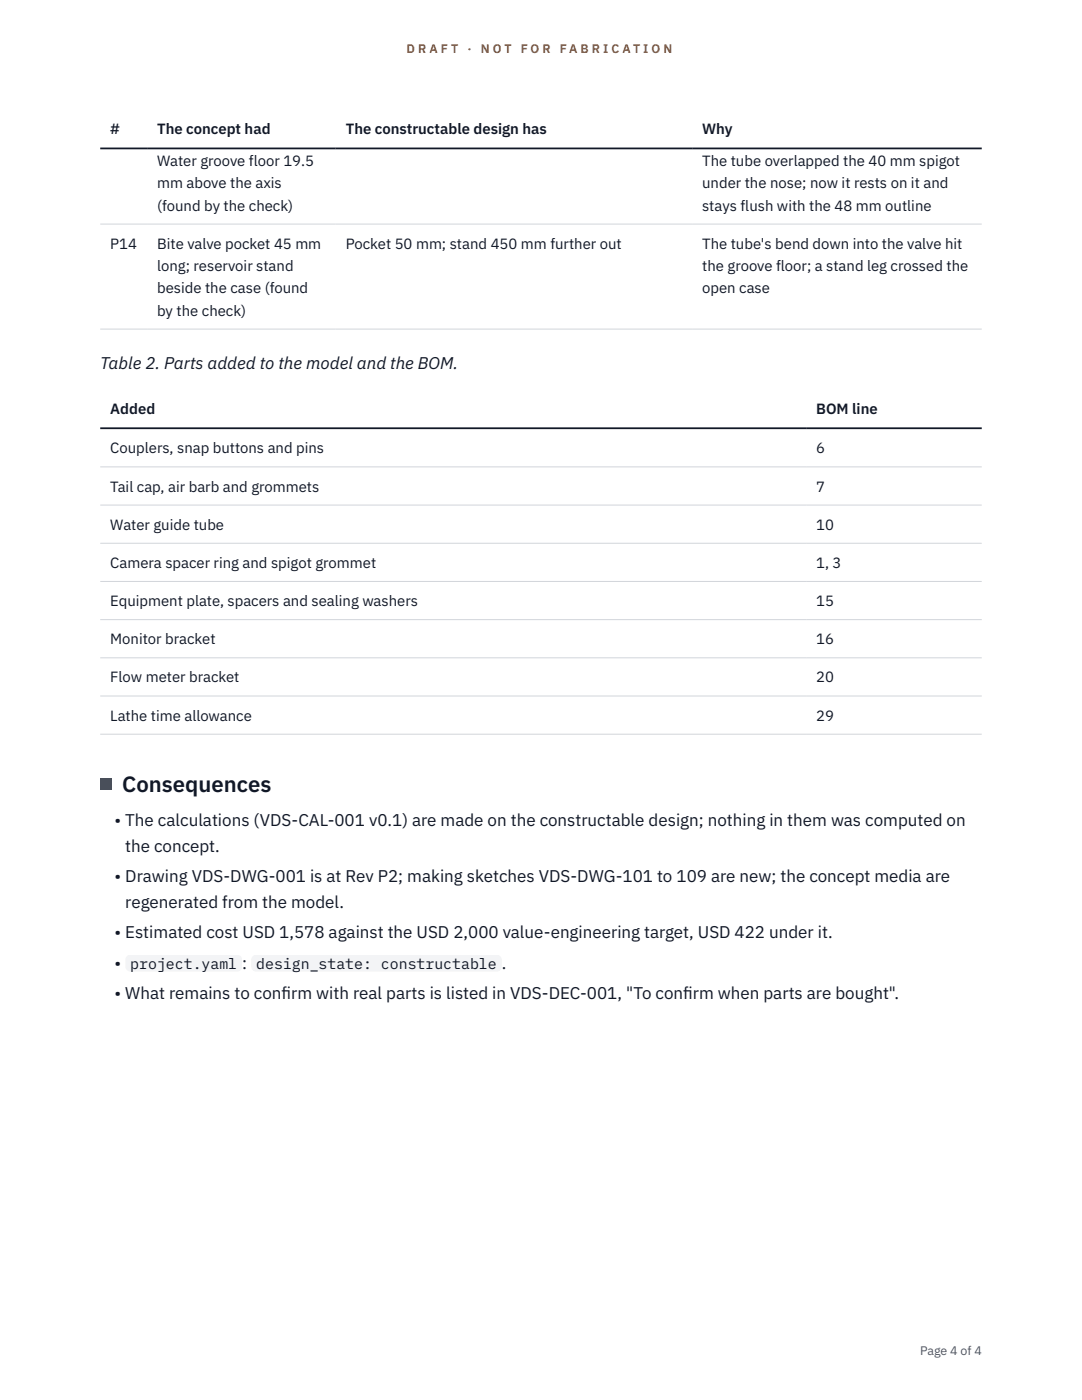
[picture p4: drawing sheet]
<svg xmlns="http://www.w3.org/2000/svg" width="216mm" height="279mm" viewBox="0 0 216 279" stroke-linecap="round" stroke-linejoin="round" font-family="sans-serif">
<defs><g id="words">
<text font-size="4.4" fill="#111827" x="24.4" y="158">Consequences</text>
<g font-size="3.4" fill="#111827">
<text x="20" y="73.6">Table 2. Parts added to the model and the BOM.</text>
<text x="22.9" y="164.9">• The calculations (VDS-CAL-001 v0.1) are made on the constructable design; nothing in them was computed on</text>
<text x="25" y="170">the concept.</text>
<text x="22.9" y="176.1">• Drawing VDS-DWG-001 is at Rev P2; making sketches VDS-DWG-101 to 109 are new; the concept media are</text>
<text x="25" y="181.2">regenerated from the model.</text>
<text x="22.9" y="187.3">• Estimated cost USD 1,578 against the USD 2,000 value-engineering target, USD 422 under it.</text>
<text x="22.9" y="193.3">•</text>
<text x="48.3" y="193.3">:</text>
<text x="100.1" y="193.3">.</text>
<text x="22.9" y="199.4">• What remains to conf</text>
<text x="56.2" y="199.4">irm with real parts is listed in VDS-DEC-001, &quot;To conf</text>
<text x="136.3" y="199.4">irm when parts are bought&quot;.</text>
</g>
<g font-size="3" fill="#111827">
<text x="22" y="26.8">#</text>
<text x="31.4" y="26.8">The concept had</text>
<text x="69" y="26.8">The constructable design has</text>
<text x="140.1" y="26.8">Why</text>
<text x="31.4" y="33.1">Water groove floor 19.5</text>
<text x="140.1" y="33.1">The tube overlapped the 40 mm spigot</text>
<text x="31.4" y="37.6">mm above the axis</text>
<text x="140.1" y="37.6">under the nose; now it rests on it and</text>
<text x="31.4" y="42">(found by the check)</text>
<text x="140.1" y="42">stays flush with the 48 mm outline</text>
<text x="22" y="49.6">P14</text>
<text x="31.4" y="49.6">Bite valve pocket 45 mm</text>
<text x="69" y="49.6">Pocket 50 mm; stand 450 mm further out</text>
<text x="140.1" y="49.6">The tube's bend down into the valve hit</text>
<text x="31.4" y="54.1">long; reservoir stand</text>
<text x="31.4" y="58.5">beside the case (found</text>
<text x="140.1" y="54.1">the groove floor; a stand leg crossed the</text>
<text x="140.1" y="58.5">open case</text>
<text x="31.4" y="63">by the check)</text>
<text x="22" y="82.7">Added</text>
<text x="162.9" y="82.7">BOM line</text>
<text x="22" y="90.5">Couplers, snap buttons and pins</text>
<text x="162.9" y="90.5">6</text>
<text x="22" y="98.1">Tail cap, air barb and grommets</text>
<text x="162.9" y="98.1">7</text>
<text x="22" y="105.7">Water guide tube</text>
<text x="162.9" y="105.7">10</text>
<text x="22" y="113.3">Camera spacer ring and spigot grommet</text>
<text x="162.9" y="113.3">1, 3</text>
<text x="22" y="121">Equipment plate, spacers and sealing washers</text>
<text x="162.9" y="121">15</text>
<text x="22" y="128.6">Monitor bracket</text>
<text x="162.9" y="128.6">16</text>
<text x="22" y="136.2">Flow meter bracket</text>
<text x="162.9" y="136.2">20</text>
<text x="22" y="143.8">Lathe time allowance</text>
<text x="162.9" y="143.8">29</text>
<text x="26" y="193.3">project.yaml</text>
<text x="51.1" y="193.3">design_state: constructable</text>
</g>
<g font-size="2.5" fill="#b45309">
<text x="81.1" y="10.5">D R A F T</text>
<text x="93.3" y="10.5">·</text>
<text x="95.9" y="10.5">N O T</text>
<text x="103.9" y="10.5">F O R</text>
<text x="111.7" y="10.5">F A B R I C A T I O N</text>
</g>
<text font-size="2.5" fill="#4b5563" x="183.6" y="270.3">Page 4 of 4</text>
</g></defs>
<path d="M20 44.7h175.9M20 65.7h175.9M20 93.2h175.9M20 100.8h175.9M20 108.4h175.9M20 116h175.9M20 123.7h175.9M20 131.3h175.9M20 138.9h175.9M20 146.5h175.9" fill="none" stroke="#d1d5db" stroke-width=".2"/>
<path d="M20 29.6h175.9M20 85.5h175.9" fill="none" stroke="#111827" stroke-width=".35"/>
<path d="M20 155.4h2.2v2.2h-2.2z" fill="#0f766e"/>
<g fill="#f3f4f6">
<path d="M25 190.5h23.3v3.4h-23.3z"/>
<path d="M50.1 190.5h50v3.4h-50z"/>
</g>
<use href="#words"/>
</svg>
